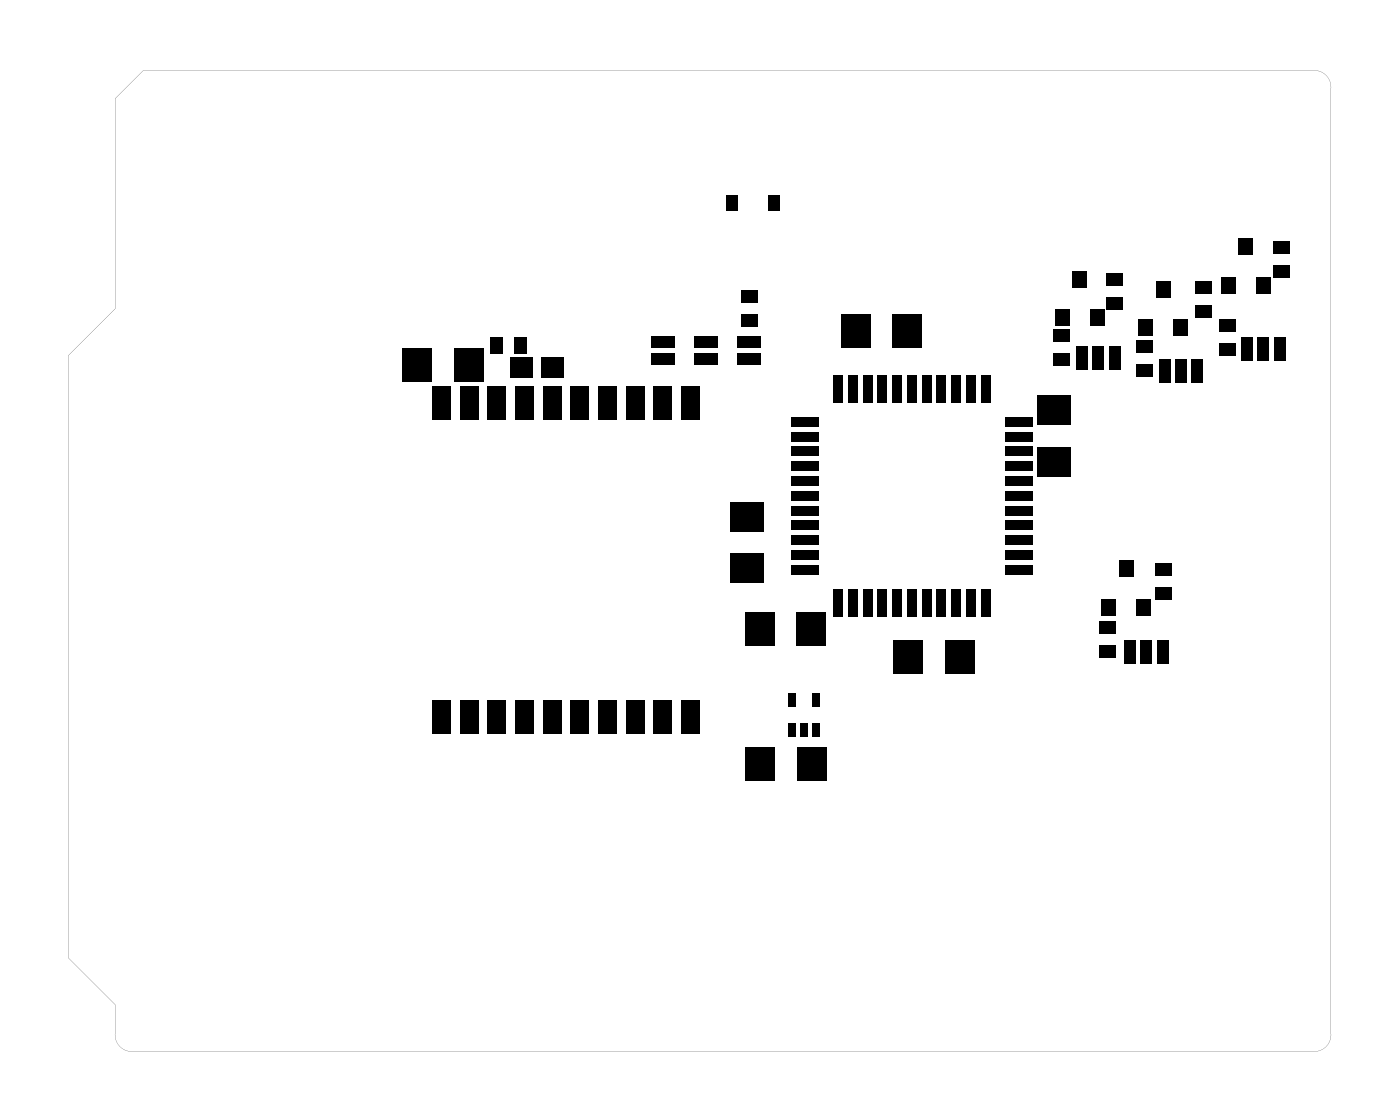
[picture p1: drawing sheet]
<svg xmlns="http://www.w3.org/2000/svg" width="76mm" height="61mm" viewBox="0 0 76 61" stroke-linecap="round" stroke-linejoin="round" font-family="sans-serif">
<g fill="#000">
<path d="M21.8 18.9h1.6v1.8h-1.6zM24.6 18.9h1.6v1.8h-1.6zM26.5 18.2h.7v.9h-.7zM27.8 18.2h.7v.9h-.7zM35.3 18.2h1.3v.7h-1.3zM35.3 19.1h1.3v.7h-1.3zM37.6 18.2h1.3v.7h-1.3zM37.6 19.1h1.3v.7h-1.3zM39.3 10.6h.7v.8h-.7zM40 18.2h1.2v.7h-1.2zM40 19.1h1.2v.7h-1.2zM40.2 15.7h.9v.7h-.9z"/>
<path d="M40.2 17h.9v.7h-.9zM41.6 10.6h.7v.8h-.7zM45.6 17h1.6v1.8h-1.6zM48.4 17h1.6v1.8h-1.6zM57.1 17.8h.9v.7h-.9zM57.1 19.1h.9v.7h-.9zM57.1 16.8h.8v.9h-.8zM58.1 14.7h.8v.9h-.8zM58.3 18.8h.6v1.2h-.6zM59.2 18.8h.6v1.2h-.6zM59 16.8h.8v.9h-.8zM59.9 14.8h.9v.7h-.9z"/>
<path d="M59.9 16.1h.9v.7h-.9zM60.1 18.8h.6v1.2h-.6zM61.7 17.3h.8v.9h-.8zM61.6 18.4h.9v.7h-.9zM62.8 19.5h.6v1.2h-.6zM62.6 15.2h.8v.9h-.8zM63.7 19.5h.6v1.2h-.6zM63.6 17.3h.8v.9h-.8zM64.6 19.5h.6v1.2h-.6zM64.8 16.5h.9v.7h-.9zM64.8 15.2h.9v.7h-.9zM66.1 15h.8v.9h-.8z"/>
<path d="M66.1 18.6h.9v.7h-.9zM66.1 17.3h.9v.7h-.9zM67.2 18.3h.7v1.2h-.7zM67.1 12.9h.8v.9h-.8zM68.1 18.3h.7v1.2h-.7zM68 15h.8v.9h-.8zM69 18.3h.7v1.2h-.7zM69 14.3h.9v.7h-.9zM69 13h.9v.7h-.9zM23.4 20.9h1v1.8h-1zM23.4 37.9h1v1.8h-1zM24.9 20.9h1v1.8h-1z"/>
<path d="M24.9 37.9h1v1.8h-1zM26.4 20.9h1v1.8h-1zM26.4 37.9h1v1.8h-1zM27.7 19.4h1.2v1.1h-1.2zM27.9 37.9h1v1.8h-1zM27.9 20.9h1v1.8h-1zM29.4 19.4h1.2v1.1h-1.2zM29.4 20.9h1v1.8h-1zM29.4 37.9h1v1.8h-1zM30.9 20.9h1v1.8h-1zM30.9 37.9h1v1.8h-1zM32.4 37.9h1v1.8h-1z"/>
<path d="M32.4 20.9h1v1.8h-1zM33.9 37.9h1v1.8h-1zM33.9 20.9h1v1.8h-1zM35.4 37.9h1v1.8h-1zM35.4 20.9h1v1.8h-1zM36.9 37.9h1v1.8h-1zM36.9 20.9h1v1.8h-1zM39.6 27.2h1.8v1.6h-1.8zM39.6 30h1.8v1.6h-1.8zM40.4 33.2h1.6v1.8h-1.6zM42.7 39.2h.4v.7h-.4zM42.7 37.5h.4v.8h-.4z"/>
<path d="M43.4 39.2h.4v.7h-.4zM42.8 30.6h1.5v.5h-1.5zM42.8 29.8h1.5v.5h-1.5zM42.8 29h1.5v.5h-1.5zM42.8 28.2h1.5v.5h-1.5zM42.8 27.4h1.5v.5h-1.5zM42.8 26.6h1.5v.5h-1.5zM42.8 25.8h1.5v.5h-1.5zM42.8 25h1.5v.5h-1.5zM42.8 24.2h1.5v.5h-1.5zM42.8 23.4h1.5v.5h-1.5zM42.8 22.6h1.5v.5h-1.5z"/>
<path d="M44 39.2h.4v.7h-.4zM44 37.5h.4v.8h-.4zM43.2 33.2h1.6v1.8h-1.6zM45.1 31.9h.5v1.5h-.5zM45.1 20.3h.5v1.5h-.5zM45.9 31.9h.5v1.5h-.5zM45.9 20.3h.5v1.5h-.5zM46.7 31.9h.5v1.5h-.5zM46.7 20.3h.5v1.5h-.5zM47.5 31.9h.5v1.5h-.5zM47.5 20.3h.5v1.5h-.5zM48.3 31.9h.5v1.5h-.5z"/>
<path d="M48.3 20.3h.5v1.5h-.5zM49.1 31.9h.5v1.5h-.5zM49.1 20.3h.5v1.5h-.5zM48.4 34.7h1.6v1.8h-1.6zM49.9 31.9h.5v1.5h-.5zM49.9 20.3h.5v1.5h-.5zM50.7 31.9h.5v1.5h-.5zM50.7 20.3h.5v1.5h-.5zM51.5 31.9h.5v1.5h-.5zM51.5 20.3h.5v1.5h-.5zM51.2 34.7h1.6v1.8h-1.6zM52.3 31.9h.5v1.5h-.5z"/>
<path d="M52.3 20.3h.5v1.5h-.5zM53.1 31.9h.5v1.5h-.5zM53.1 20.3h.5v1.5h-.5zM54.4 22.6h1.5v.5h-1.5zM54.4 23.4h1.5v.5h-1.5zM54.4 24.2h1.5v.5h-1.5zM54.4 25h1.5v.5h-1.5zM54.4 25.8h1.5v.5h-1.5zM54.4 26.6h1.5v.5h-1.5zM54.4 27.4h1.5v.5h-1.5zM54.4 28.2h1.5v.5h-1.5zM54.4 29h1.5v.5h-1.5z"/>
<path d="M54.4 29.8h1.5v.5h-1.5zM54.4 30.6h1.5v.5h-1.5zM56.2 21.4h1.8v1.6h-1.8zM56.2 24.2h1.8v1.6h-1.8zM59.6 33.7h.9v.7h-.9zM59.6 35h.9v.7h-.9zM59.7 32.5h.8v.9h-.8zM60.6 30.4h.8v.9h-.8zM60.9 34.7h.6v1.2h-.6zM61.6 32.5h.8v.9h-.8zM61.8 34.7h.6v1.2h-.6zM61.6 19.7h.9v.7h-.9z"/>
<path d="M62.6 30.5h.9v.7h-.9zM62.6 31.8h.9v.7h-.9zM62.7 34.7h.6v1.2h-.6zM40.4 40.5h1.6v1.8h-1.6zM43.2 40.5h1.6v1.8h-1.6z"/>
<path d="M6.2 5.3v11.4l-2.5 2.6v32.6l2.5 2.5v1.6a.89 .89 0 0 0 1 1h63.9a.89 .89 0 0 0 1-1v-51.2a.89 .89 0 0 0-.8-1h-63.5zM6.2 5.3l1.6-1.5h63.3a.89 .89 0 0 1 1 1v51.4a.9 .9 0 0 1-1 .8h-64.1a.9 .9 0 0 1-.8-1v-1.6l-2.5-2.5v-32.6l2.5-2.6z"/>
</g>
</svg>
